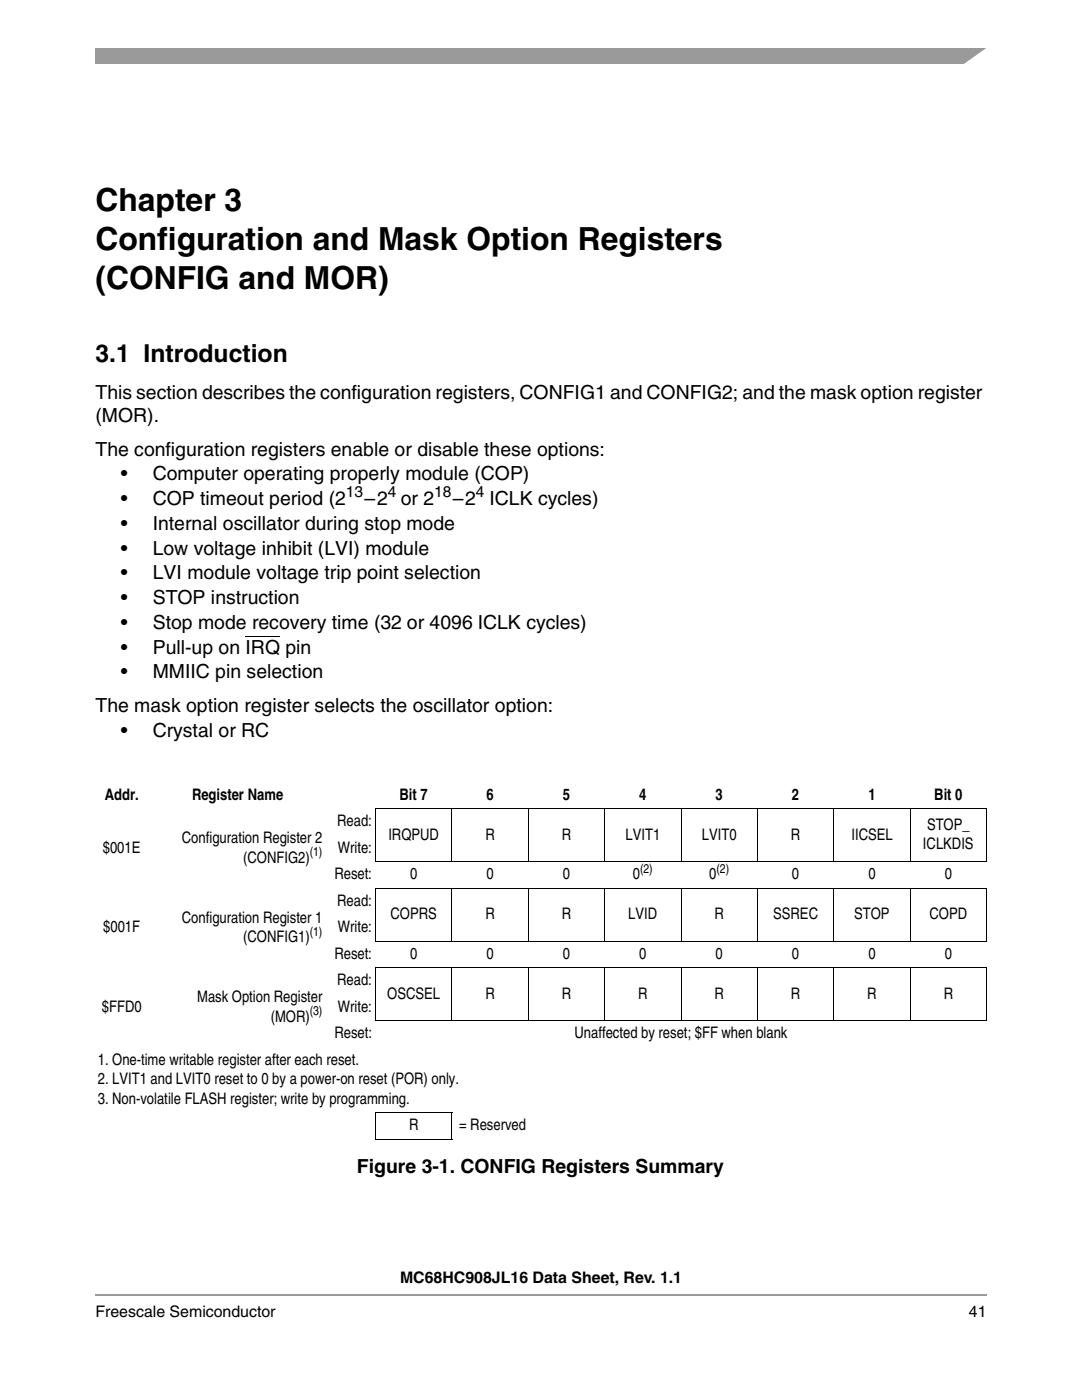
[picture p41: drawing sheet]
<svg xmlns="http://www.w3.org/2000/svg" width="216mm" height="279mm" viewBox="0 0 216 279" stroke-linecap="round" stroke-linejoin="round" font-family="sans-serif">
<defs><g id="words">
<g font-size="6.3">
<text x="19" y="42.1">Chapter 3</text>
<text x="19" y="49.9">Configuration and Mask Option Registers</text>
<text x="19" y="57.7">(CONFIG and MOR)</text>
</g>
<text font-size="4.9" x="19" y="72.2">3.1 Introduction</text>
<g font-size="3.9">
<text x="19" y="79.7">This section describes the configuration registers, CONFIG1 and CONFIG2; and the mask option register</text>
<text x="19" y="84.2">(MOR).</text>
<text x="19" y="91">The configuration registers enable or disable these options:</text>
<text x="24.1" y="95.9">•</text>
<text x="30.5" y="95.9">Computer operating properly module (COP)</text>
<text x="24.1" y="100.8">•</text>
<text x="30.5" y="100.8">COP timeout period (2</text>
<text x="72.7" y="100.8">–2 or 2</text>
<text x="90.3" y="100.8">–2 ICLK cycles)</text>
<text x="24.1" y="105.8">•</text>
<text x="30.5" y="105.8">Internal oscillator during stop mode</text>
<text x="24.1" y="110.7">•</text>
<text x="30.5" y="110.7">Low voltage inhibit (LVI) module</text>
<text x="24.1" y="115.6">•</text>
<text x="30.5" y="115.6">LVI module voltage trip point selection</text>
<text x="24.1" y="120.6">•</text>
<text x="24.1" y="125.5">•</text>
<text x="30.5" y="120.6">STOP instruction</text>
<text x="30.5" y="125.5">Stop mode recovery time (32 or 4096 ICLK cycles)</text>
<text x="24.1" y="130.4">•</text>
<text x="30.5" y="130.4">Pull-up on IRQ pin</text>
<text x="24.1" y="135.4">•</text>
<text x="30.5" y="135.4">MMIIC pin selection</text>
<text x="19" y="142.1">The mask option register selects the oscillator option:</text>
<text x="24.1" y="147">•</text>
<text x="30.5" y="147">Crystal or RC</text>
<text x="71.2" y="234.2">Figure 3-1. CONFIG Registers Summary</text>
</g>
<g font-size="3.2">
<text x="20.9" y="159.6">Addr.</text>
<text x="38.3" y="159.6">Register Name</text>
<text x="79.7" y="159.6">Bit 7</text>
<text x="97.1" y="159.6">6</text>
<text x="112.3" y="159.6">5</text>
<text x="127.6" y="159.6">4</text>
<text x="142.8" y="159.6">3</text>
<text x="158" y="159.6">2</text>
<text x="173.3" y="159.6">1</text>
<text x="186.4" y="159.6">Bit 0</text>
<text x="67.3" y="164.9">Read:</text>
<text x="77.5" y="167.6">IRQPUD</text>
<text x="96.9" y="167.6">R</text>
<text x="112.1" y="167.6">R</text>
<text x="124.8" y="167.6">LVIT1</text>
<text x="140" y="167.6">LVIT0</text>
<text x="157.8" y="167.6">R</text>
<text x="169.9" y="167.6">IICSEL</text>
<text x="185" y="165.6">STOP_</text>
<text x="20.5" y="170.2">$001E</text>
<text x="36.3" y="168.3">Configuration Register 2</text>
<text x="48.5" y="172.1">(CONFIG2)</text>
<text x="67.4" y="170.2">Write:</text>
<text x="184.2" y="169.5">ICLKDIS</text>
<text x="66.7" y="175.5">Reset:</text>
<text x="81.8" y="175.5">0</text>
<text x="97.1" y="175.5">0</text>
<text x="112.3" y="175.5">0</text>
<text x="126.3" y="175.5">0</text>
<text x="141.5" y="175.5">0</text>
<text x="158" y="175.5">0</text>
<text x="173.3" y="175.5">0</text>
<text x="188.5" y="175.5">0</text>
<text x="36.3" y="184.1">Configuration Register 1</text>
<text x="67.3" y="180.8">Read:</text>
<text x="77.9" y="183.4">COPRS</text>
<text x="96.9" y="183.4">R</text>
<text x="112.1" y="183.4">R</text>
<text x="125.4" y="183.4">LVID</text>
<text x="142.6" y="183.4">R</text>
<text x="154.3" y="183.4">SSREC</text>
<text x="170.4" y="183.4">STOP</text>
<text x="185.5" y="183.4">COPD</text>
<text x="20.6" y="186.1">$001F</text>
<text x="48.5" y="188">(CONFIG1)</text>
<text x="66.7" y="191.4">Reset:</text>
<text x="67.4" y="186.1">Write:</text>
<text x="81.8" y="191.4">0</text>
<text x="97.1" y="191.4">0</text>
<text x="112.3" y="191.4">0</text>
<text x="127.6" y="191.4">0</text>
<text x="142.8" y="191.4">0</text>
<text x="158" y="191.4">0</text>
<text x="173.3" y="191.4">0</text>
<text x="188.5" y="191.4">0</text>
<text x="67.3" y="196.7">Read:</text>
<text x="20.3" y="202">$FFD0</text>
<text x="39.3" y="200">Mask Option Register</text>
<text x="54" y="203.9">(MOR)</text>
<text x="67.4" y="202">Write:</text>
<text x="77.3" y="199.3">OSCSEL</text>
<text x="96.9" y="199.3">R</text>
<text x="112.1" y="199.3">R</text>
<text x="127.3" y="199.3">R</text>
<text x="142.6" y="199.3">R</text>
<text x="157.8" y="199.3">R</text>
<text x="173.1" y="199.3">R</text>
<text x="188.3" y="199.3">R</text>
<text x="66.7" y="207.2">Reset:</text>
<text x="114.7" y="207.2">Unaffected by reset; $FF when blank</text>
<text x="19.5" y="212.5">1. One-time writable register after each reset.</text>
<text x="19.5" y="216.4">2. LVIT1 and LVIT0 reset to 0 by a power-on reset (POR) only.</text>
<text x="19.5" y="220.3">3. Non-volatile FLASH register; write by programming.</text>
<text x="81.6" y="225.6">R</text>
<text x="91.6" y="225.6">= Reserved</text>
<text x="79.8" y="256.1">MC68HC908JL16 Data Sheet, Rev. 1.1</text>
<text x="19" y="262.8">Freescale Semiconductor</text>
<text x="193.3" y="262.8">41</text>
</g>
<g font-size="3.1">
<text x="69" y="99.3">13</text>
<text x="77.4" y="99.3">4</text>
<text x="86.6" y="99.3">18</text>
<text x="95" y="99.3">4</text>
</g>
<g font-size="2.5">
<text x="61.8" y="170.9">(1)</text>
<text x="127.7" y="174.2">(2)</text>
<text x="143" y="174.2">(2)</text>
<text x="61.8" y="186.8">(1)</text>
<text x="61.8" y="202.6">(3)</text>
</g>
</g></defs>
<path d="M19 9.5h177.8v3.2h-177.8z" fill="#9a9a9a"/>
<path d="M192 13l5.3-3.8h1.5v3.8z" fill="#fff"/>
<path d="M19 257.2h177.8v2.8h-177.8z" fill="#fff"/>
<g fill="#9a9a9a">
<path d="M19 258.3v.3z"/>
<path d="M196.8 258.3v.3z"/>
</g>
<path d="M19 258.4h177.8" fill="none" stroke="#9a9a9a" stroke-width=".36"/>
<g fill="none" stroke="#000" stroke-width=".2">
<path d="M49 127.1h6.9M74.8 161.4h122.1M74.8 172h122.1M74.8 177.3h122.1M74.9 161.5v10.4M74.9 177.4v10.3M90.2 161.3v10.8M90.2 177.2v10.7M105.4 161.3v10.8M105.4 177.2v10.7M120.6 161.3v10.8M120.6 177.2v10.7"/>
<path d="M135.9 161.3v10.8M135.9 177.2v10.7M151.1 161.3v10.8M151.1 177.2v10.7M166.4 161.3v10.8M166.4 177.2v10.7M181.6 161.3v10.8M181.6 177.2v10.7M196.8 161.5v10.4M196.8 177.4v10.3M74.8 187.9h122.1M74.8 193.1h122.1"/>
<path d="M74.9 193.2v10.4M90.2 193v10.8M105.4 193v10.8M120.6 193v10.8M135.9 193v10.8M151.1 193v10.8M166.4 193v10.8M181.6 193v10.8M196.8 193.2v10.4M74.8 203.7h122.1M74.8 222.1h15.5M74.8 227.4h15.5"/>
<path d="M74.9 222.1v5.2M90.2 222.1v5.2"/>
</g>
<use href="#words"/>
</svg>
